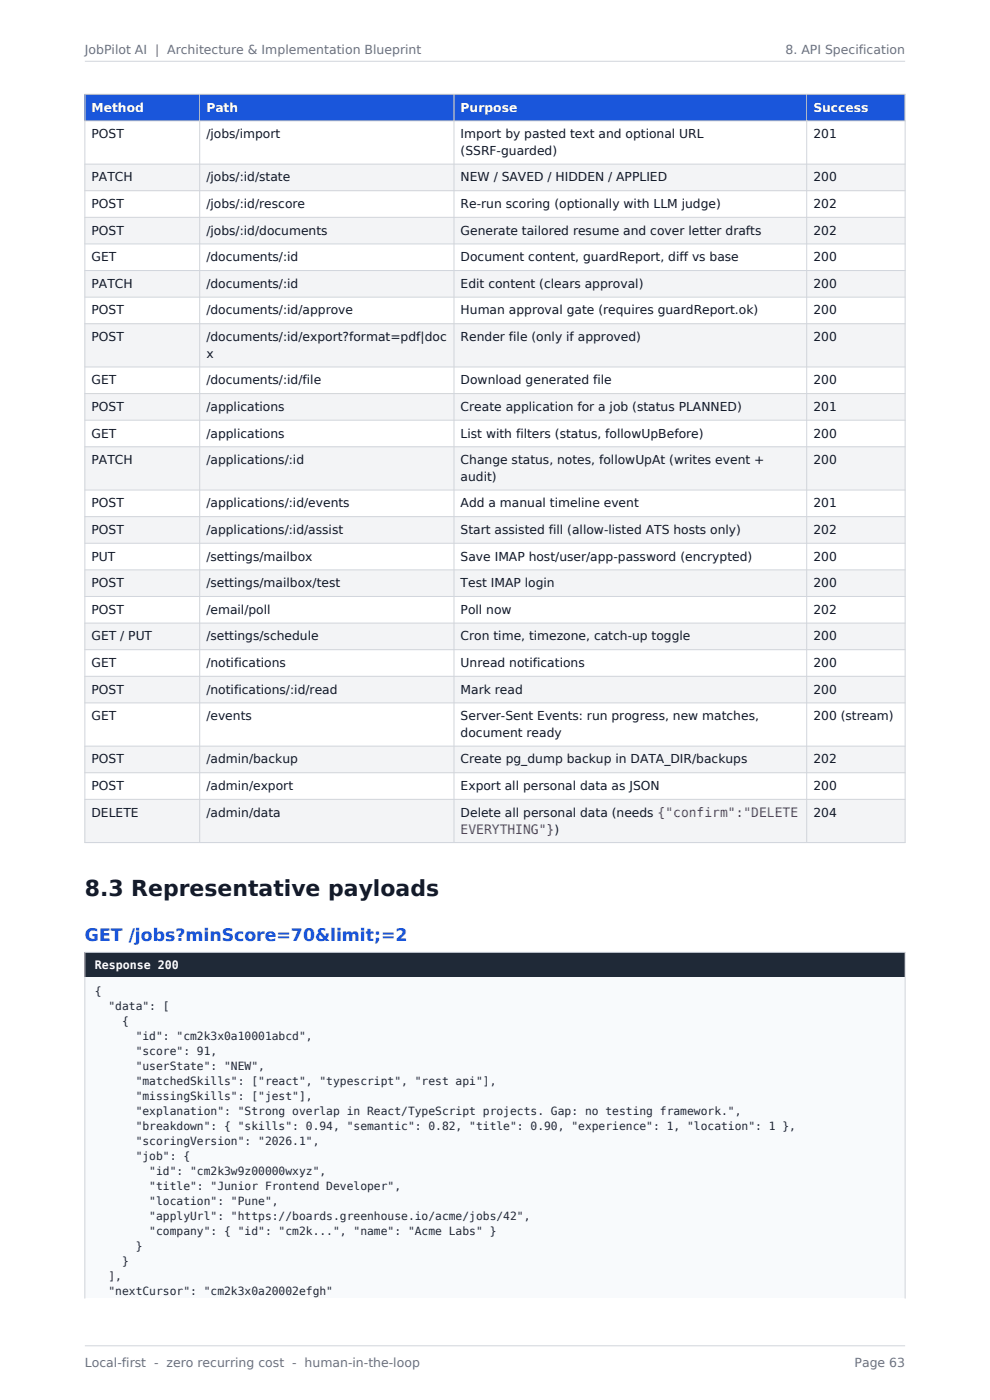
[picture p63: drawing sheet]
<svg xmlns="http://www.w3.org/2000/svg" width="210mm" height="297mm" viewBox="0 0 210 297" stroke-linecap="round" stroke-linejoin="round" font-family="sans-serif">
<defs><g id="words">
<text font-size="4.7" fill="#111827" x="18" y="190.1">8.3 Representative payloads</text>
<text font-size="3.7" fill="#1a56db" x="18" y="199.7">GET /jobs?minScore=70&amp;limit;=2</text>
<text font-size="2.8" fill="#9d174d" x="97.7" y="176.9">EVERYTHING&quot;})</text>
<g font-size="2.6" fill="#6b7280">
<text x="18" y="11.5">JobPilot AI | Architecture &amp; Implementation Blueprint</text>
<text x="166.6" y="11.5">8. API Specification</text>
<text x="18" y="290">Local-first - zero recurring cost - human-in-the-loop</text>
<text x="181.3" y="290">Page 63</text>
</g>
<g font-size="2.6" fill="#fff">
<text x="19.4" y="23.7">Method</text>
<text x="43.8" y="23.7">Path</text>
<text x="97.7" y="23.7">Purpose</text>
<text x="172.5" y="23.7">Success</text>
</g>
<g font-size="2.6" fill="#111827">
<text x="19.4" y="29.3">POST</text>
<text x="43.8" y="29.3">/jobs/import</text>
<text x="97.7" y="29.3">Import by pasted text and optional URL</text>
<text x="172.5" y="29.3">201</text>
<text x="97.7" y="32.8">(SSRF-guarded)</text>
<text x="19.4" y="38.5">PATCH</text>
<text x="43.8" y="38.5">/jobs/:id/state</text>
<text x="97.7" y="38.5">NEW / SAVED / HIDDEN / APPLIED</text>
<text x="172.5" y="38.5">200</text>
<text x="19.4" y="44.1">POST</text>
<text x="43.8" y="44.1">/jobs/:id/rescore</text>
<text x="97.7" y="44.1">Re-run scoring (optionally with LLM judge)</text>
<text x="172.5" y="44.1">202</text>
<text x="19.4" y="49.8">POST</text>
<text x="43.8" y="49.8">/jobs/:id/documents</text>
<text x="97.7" y="49.8">Generate tailored resume and cover letter drafts</text>
<text x="172.5" y="49.8">202</text>
<text x="19.4" y="55.4">GET</text>
<text x="43.8" y="55.4">/documents/:id</text>
<text x="97.7" y="55.4">Document content, guardReport, diff vs base</text>
<text x="172.5" y="55.4">200</text>
<text x="19.4" y="61.1">PATCH</text>
<text x="43.8" y="61.1">/documents/:id</text>
<text x="97.7" y="61.1">Edit content (clears approval)</text>
<text x="172.5" y="61.1">200</text>
<text x="19.4" y="66.7">POST</text>
<text x="43.8" y="66.7">/documents/:id/approve</text>
<text x="97.7" y="66.7">Human approval gate (requires guardReport.ok)</text>
<text x="172.5" y="66.7">200</text>
<text x="19.4" y="72.4">POST</text>
<text x="43.8" y="72.4">/documents/:id/export?format=pdf|doc</text>
<text x="43.8" y="75.9">x</text>
<text x="97.7" y="72.4">Render file (only if approved)</text>
<text x="172.5" y="72.4">200</text>
<text x="19.4" y="81.5">GET</text>
<text x="43.8" y="81.5">/documents/:id/file</text>
<text x="97.7" y="81.5">Download generated file</text>
<text x="172.5" y="81.5">200</text>
<text x="19.4" y="87.2">POST</text>
<text x="43.8" y="87.2">/applications</text>
<text x="97.7" y="87.2">Create application for a job (status PLANNED)</text>
<text x="172.5" y="87.2">201</text>
<text x="19.4" y="92.8">GET</text>
<text x="43.8" y="92.8">/applications</text>
<text x="97.7" y="92.8">List with filters (status, followUpBefore)</text>
<text x="172.5" y="92.8">200</text>
<text x="19.4" y="98.5">PATCH</text>
<text x="43.8" y="98.5">/applications/:id</text>
<text x="97.7" y="98.5">Change status, notes, followUpAt (writes event +</text>
<text x="97.7" y="102">audit)</text>
<text x="172.5" y="98.5">200</text>
<text x="19.4" y="107.6">POST</text>
<text x="43.8" y="107.6">/applications/:id/events</text>
<text x="97.7" y="107.6">Add a manual timeline event</text>
<text x="172.5" y="107.6">201</text>
<text x="19.4" y="113.3">POST</text>
<text x="43.8" y="113.3">/applications/:id/assist</text>
<text x="97.7" y="113.3">Start assisted fill (allow-listed ATS hosts only)</text>
<text x="172.5" y="113.3">202</text>
<text x="19.4" y="118.9">PUT</text>
<text x="43.8" y="118.9">/settings/mailbox</text>
<text x="97.7" y="118.9">Save IMAP host/user/app-password (encrypted)</text>
<text x="172.5" y="118.9">200</text>
<text x="19.4" y="124.6">POST</text>
<text x="43.8" y="124.6">/settings/mailbox/test</text>
<text x="97.7" y="124.6">Test IMAP login</text>
<text x="172.5" y="124.6">200</text>
<text x="19.4" y="130.2">POST</text>
<text x="43.8" y="130.2">/email/poll</text>
<text x="97.7" y="130.2">Poll now</text>
<text x="172.5" y="130.2">202</text>
<text x="19.4" y="135.9">GET / PUT</text>
<text x="43.8" y="135.9">/settings/schedule</text>
<text x="97.7" y="135.9">Cron time, timezone, catch-up toggle</text>
<text x="172.5" y="135.9">200</text>
<text x="19.4" y="141.5">GET</text>
<text x="43.8" y="141.5">/notifications</text>
<text x="97.7" y="141.5">Unread notifications</text>
<text x="172.5" y="141.5">200</text>
<text x="19.4" y="147.1">POST</text>
<text x="43.8" y="147.1">/notifications/:id/read</text>
<text x="97.7" y="147.1">Mark read</text>
<text x="172.5" y="147.1">200</text>
<text x="19.4" y="152.8">GET</text>
<text x="43.8" y="152.8">/events</text>
<text x="97.7" y="152.8">Server-Sent Events: run progress, new matches,</text>
<text x="172.5" y="152.8">200 (stream)</text>
<text x="19.4" y="162">POST</text>
<text x="43.8" y="162">/admin/backup</text>
<text x="97.7" y="156.3">document ready</text>
<text x="97.7" y="162">Create pg_dump backup in DATA_DIR/backups</text>
<text x="172.5" y="162">202</text>
<text x="19.4" y="167.6">POST</text>
<text x="43.8" y="167.6">/admin/export</text>
<text x="97.7" y="167.6">Export all personal data as JSON</text>
<text x="172.5" y="167.6">200</text>
<text x="19.4" y="173.2">DELETE</text>
<text x="43.8" y="173.2">/admin/data</text>
<text x="97.7" y="173.4">Delete all personal data (needs {&quot;confirm&quot;:&quot;DELETE</text>
<text x="172.5" y="173.2">204</text>
</g>
<text font-size="2.5" fill="#fff" x="20.1" y="205.6">Response 200</text>
<g font-size="2.4" fill="#1f2937">
<text x="20.1" y="211.1">{</text>
<text x="23" y="214.3">&quot;data&quot;: [</text>
<text x="25.9" y="217.5">{</text>
<text x="28.8" y="220.7">&quot;id&quot;: &quot;cm2k3x0a10001abcd&quot;,</text>
<text x="28.8" y="223.8">&quot;score&quot;: 91,</text>
<text x="28.8" y="227">&quot;userState&quot;: &quot;NEW&quot;,</text>
<text x="28.8" y="230.2">&quot;matchedSkills&quot;: [&quot;react&quot;, &quot;typescript&quot;, &quot;rest api&quot;],</text>
<text x="28.8" y="233.4">&quot;missingSkills&quot;: [&quot;jest&quot;],</text>
<text x="28.8" y="236.5">&quot;explanation&quot;: &quot;Strong overlap in React/TypeScript projects. Gap: no testing framework.&quot;,</text>
<text x="28.8" y="239.7">&quot;breakdown&quot;: { &quot;skills&quot;: 0.94, &quot;semantic&quot;: 0.82, &quot;title&quot;: 0.90, &quot;experience&quot;: 1, &quot;location&quot;: 1 },</text>
<text x="28.8" y="242.9">&quot;scoringVersion&quot;: &quot;2026.1&quot;,</text>
<text x="28.8" y="246.1">&quot;job&quot;: {</text>
<text x="31.7" y="249.2">&quot;id&quot;: &quot;cm2k3w9z00000wxyz&quot;,</text>
<text x="31.7" y="252.4">&quot;title&quot;: &quot;Junior Frontend Developer&quot;,</text>
<text x="31.7" y="255.6">&quot;location&quot;: &quot;Pune&quot;,</text>
<text x="31.7" y="258.8">&quot;applyUrl&quot;: &quot;https://boards.greenhouse.io/acme/jobs/42&quot;,</text>
<text x="31.7" y="261.9">&quot;company&quot;: { &quot;id&quot;: &quot;cm2k...&quot;, &quot;name&quot;: &quot;Acme Labs&quot; }</text>
<text x="25.9" y="268.3">}</text>
<text x="28.8" y="265.1">}</text>
<text x="23" y="271.5">],</text>
<text x="23" y="274.6">&quot;nextCursor&quot;: &quot;cm2k3x0a20002efgh&quot;</text>
</g>
</g></defs>
<path d="M18 20h174v5.6h-174z" fill-rule="evenodd" fill="#1a56db"/>
<g fill="#f3f4f6">
<path d="M18 34.8h174v5.7h-174z" fill-rule="evenodd"/>
<path d="M18 46.1h174v5.6h-174z" fill-rule="evenodd"/>
<path d="M18 57.4h174v5.6h-174z" fill-rule="evenodd"/>
<path d="M18 68.7h174v9.2h-174z" fill-rule="evenodd"/>
<path d="M18 83.5h174v5.6h-174z" fill-rule="evenodd"/>
<path d="M18 94.8h174v9.2h-174z" fill-rule="evenodd"/>
<path d="M18 109.6h174v5.6h-174z" fill-rule="evenodd"/>
<path d="M18 120.9h174v5.6h-174z" fill-rule="evenodd"/>
<path d="M18 132.2h174v5.6h-174z" fill-rule="evenodd"/>
<path d="M18 143.5h174v5.6h-174z" fill-rule="evenodd"/>
<path d="M18 158.3h174v5.6h-174z" fill-rule="evenodd"/>
<path d="M18 169.6h174v9.1h-174z" fill-rule="evenodd"/>
</g>
<g fill="none" stroke="#d1d5db" stroke-width=".21">
<path d="M18 20h174v158.7h-174zM42.4 20v158.7M96.3 20v158.7M171.1 20v158.7M18 25.6h174M18 34.8h174M18 40.5h174M18 46.1h174M18 51.7h174M18 57.4h174M18 63h174M18 68.7h174"/>
<path d="M18 77.9h174M18 83.5h174M18 89.1h174M18 94.8h174M18 104h174M18 109.6h174M18 115.2h174M18 120.9h174M18 126.5h174M18 132.2h174M18 137.8h174M18 143.5h174"/>
<path d="M18 149.1h174M18 158.3h174M18 163.9h174M18 169.6h174"/>
</g>
<path d="M18 202h174v5.3h-174z" fill-rule="evenodd" fill="#1f2937"/>
<path d="M18 207.3h174v68.1h-174z" fill-rule="evenodd" fill="#f8fafc"/>
<path d="M18 13h174M18 275.4v-73.4h174v73.4M18 285.5h174" fill="none" stroke="#d1d5db" stroke-width=".21"/>
<use href="#words"/>
</svg>
